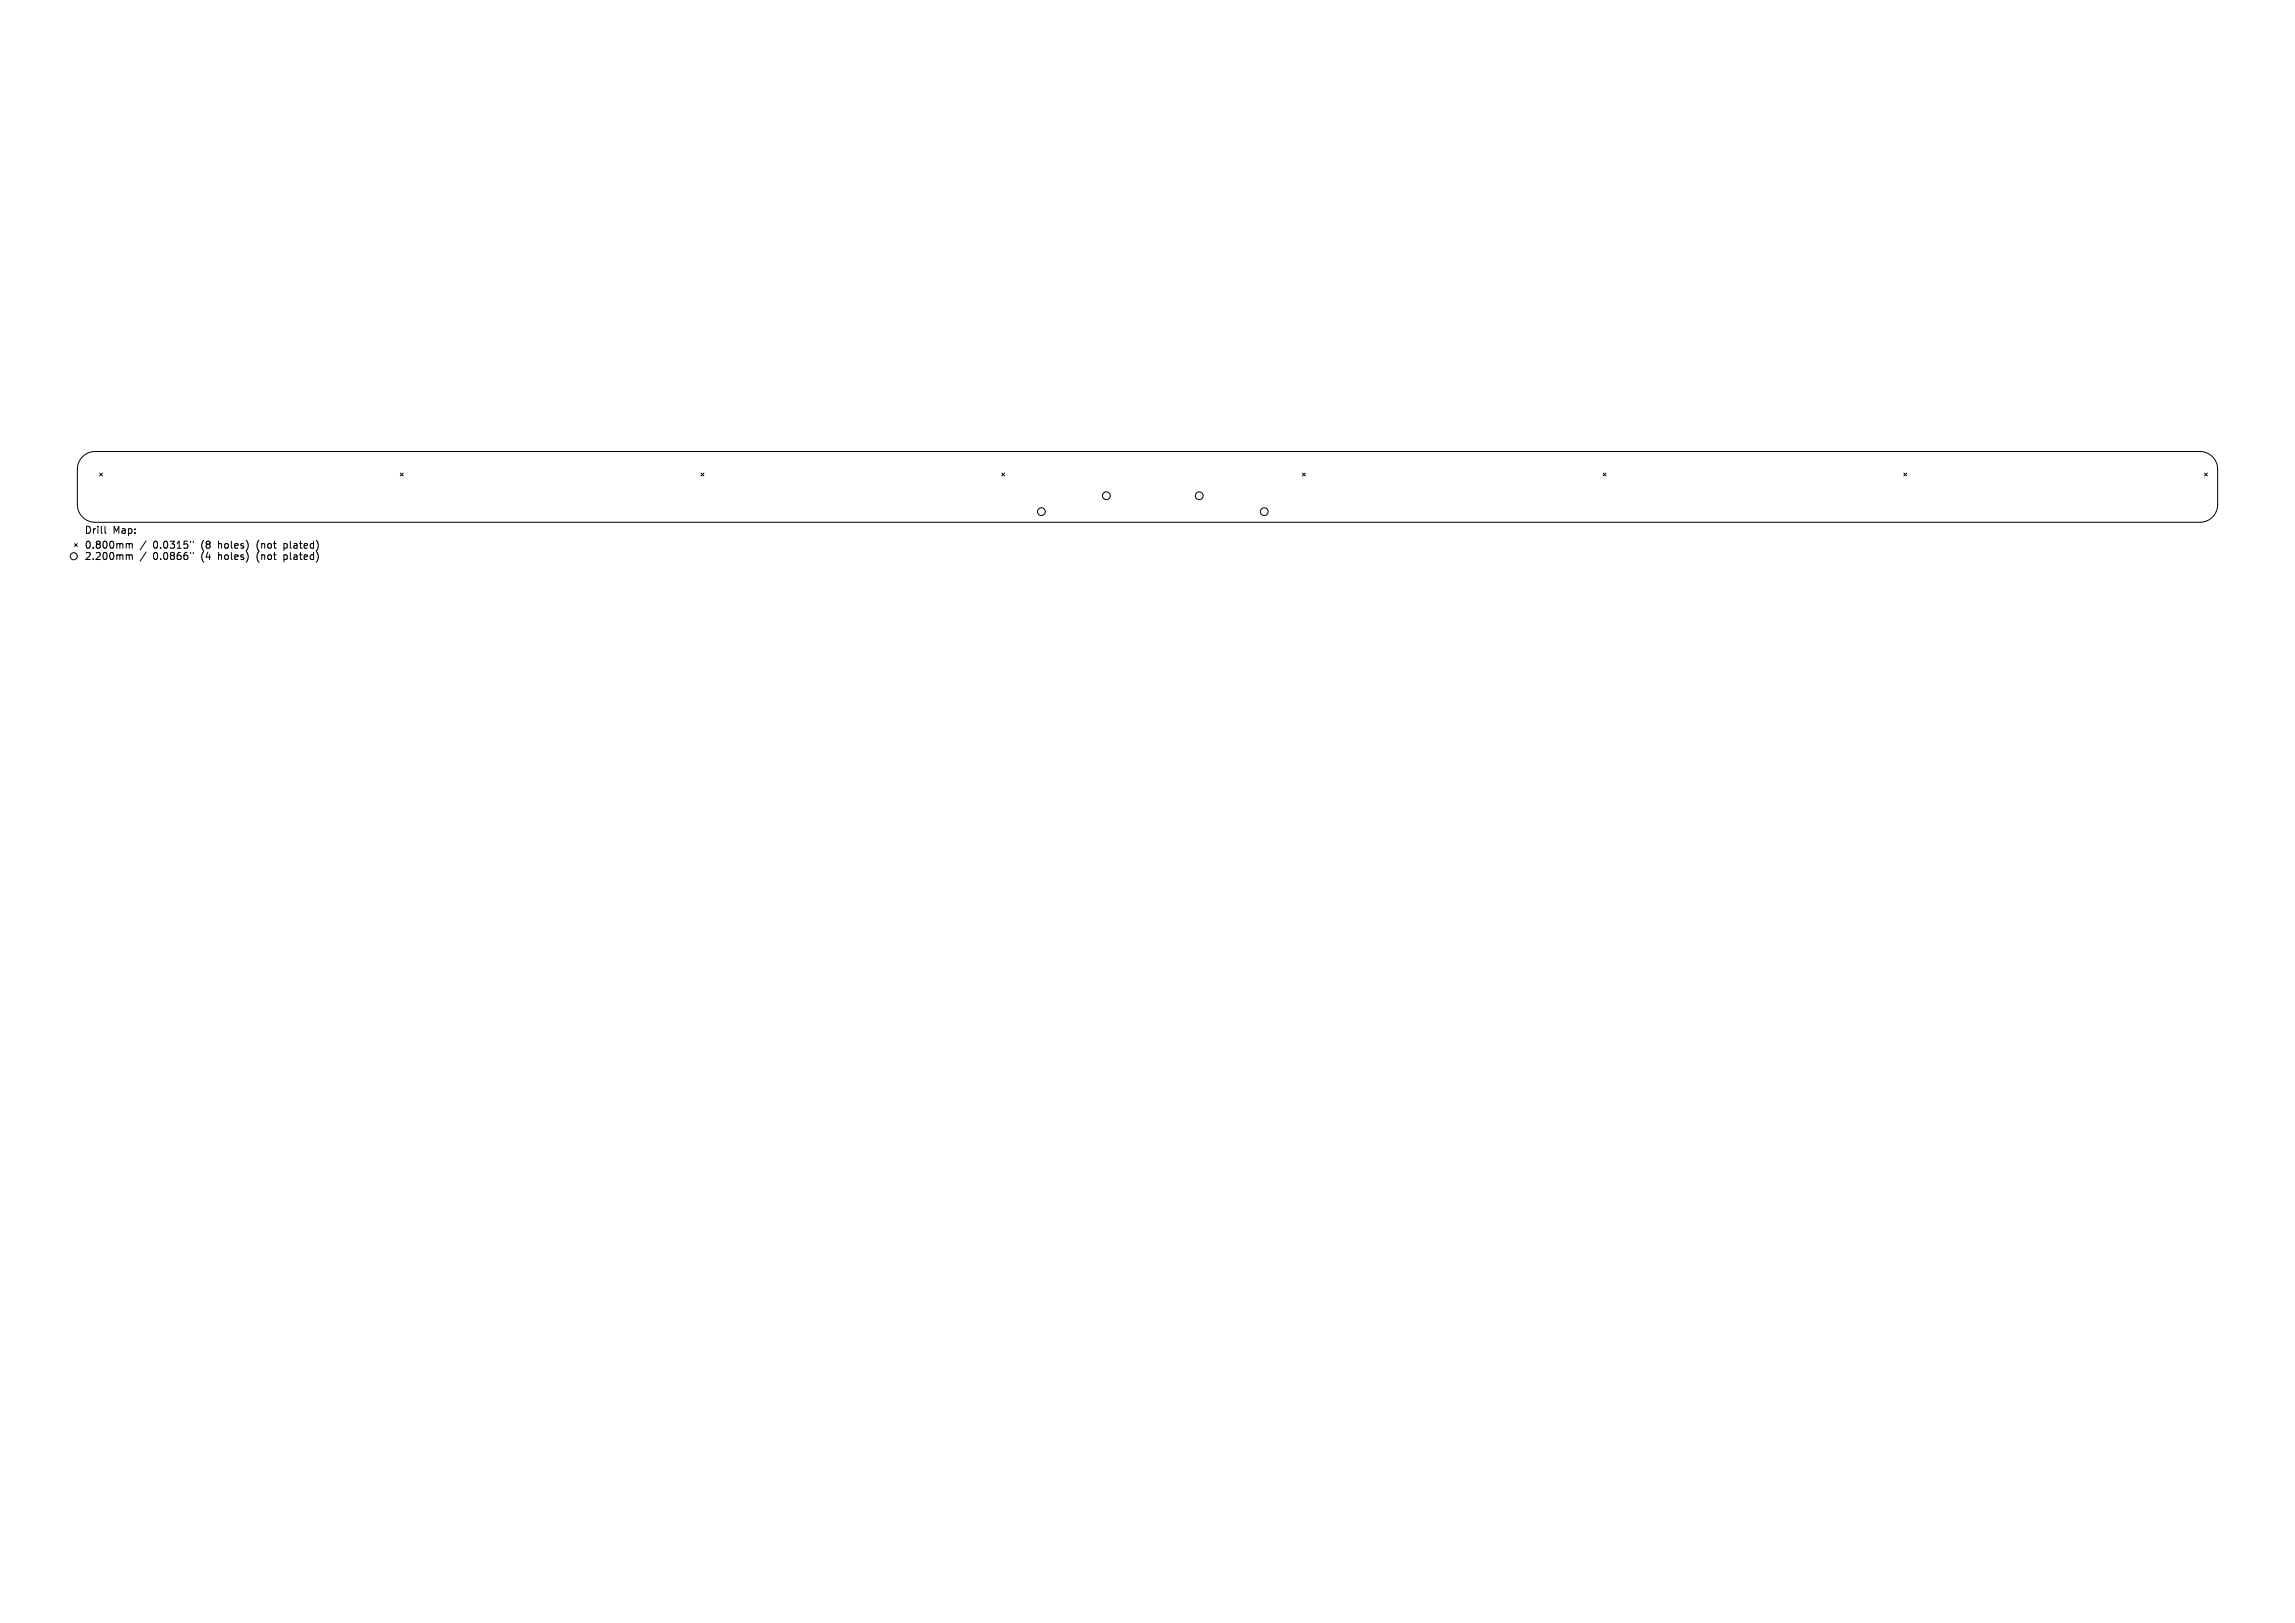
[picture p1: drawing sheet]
<svg xmlns="http://www.w3.org/2000/svg" width="297mm" height="210mm" viewBox="0 0 297 210" stroke-linecap="round" stroke-linejoin="round" font-family="sans-serif">
<defs><g id="words">
<g font-size="1.3">
<text x="10.9" y="69.2">Drill</text>
<text x="10.9" y="71.1">0.800mm</text>
<text x="14.6" y="69.2">Map:</text>
<text x="19.8" y="71.1">0.0315&quot;</text>
<text x="26.1" y="71.1">(8</text>
<text x="28.4" y="71.1">holes)</text>
<text x="33.4" y="71.1">(not</text>
<text x="37" y="71.1">plated)</text>
<text x="10.9" y="72.6">2.200mm</text>
<text x="19.8" y="72.6">0.0866&quot;</text>
<text x="26.1" y="72.6">(4</text>
<text x="28.4" y="72.6">holes)</text>
<text x="33.4" y="72.6">(not</text>
<text x="37" y="72.6">plated)</text>
</g>
</g></defs>
<g fill="none" stroke="#000" stroke-width=".13">
<path d="M10.7 59.1a2.29 2.29 0 0 1 1.6-.7h272.4a2.29 2.29 0 0 1 2.3 2.3v4.6a2.28 2.28 0 0 1-2.3 2.3h-272.4a2.29 2.29 0 0 1-2.3-2.3v-4.6a2.29 2.29 0 0 1 .7-1.6zM9.6 70.3l.4 .4M10 70.3l-.4 .4M12.9 61.2l.4 .4M13.3 61.2l-.4 .4M13.6 68.1v.8l.1 .1M16.5 70.3l.2 .2M16.5 71.8l.2 .1M16.7 70.5l.2-.2 .2 .1v.5M16.7 70.5v.4M16.7 71.9v.5M16.7 71.9l.2-.1h.2v.6"/>
<path d="M18.9 70l-.8 1.2M18.9 71.4l-.8 1.2M24.7 70v.2M24.7 71.5v.2M25 70v.2M25 71.5v.2M51.8 61.2l.4 .4M52.2 61.2l-.4 .4M90.7 61.2l.4 .4M91.1 61.2l-.4 .4M129.6 61.2l.4 .4M130 61.2l-.4 .4"/>
<path d="M168.6 61.2l.3 .4M168.9 61.2l-.3 .4M207.5 61.2l.3 .4M207.8 61.2l-.3 .4M246.4 61.2l.3 .4M246.7 61.2l-.3 .4M285.3 61.2l.4 .4M285.7 61.2l-.4 .4"/>
<circle cx="9.5" cy="72" r=".46"/>
<circle cx="134.8" cy="66.2" r=".5"/>
<circle cx="143.2" cy="64.1" r=".5"/>
<circle cx="155.2" cy="64.1" r=".5"/>
<circle cx="163.6" cy="66.2" r=".5"/>
</g>
<use href="#words"/>
</svg>
